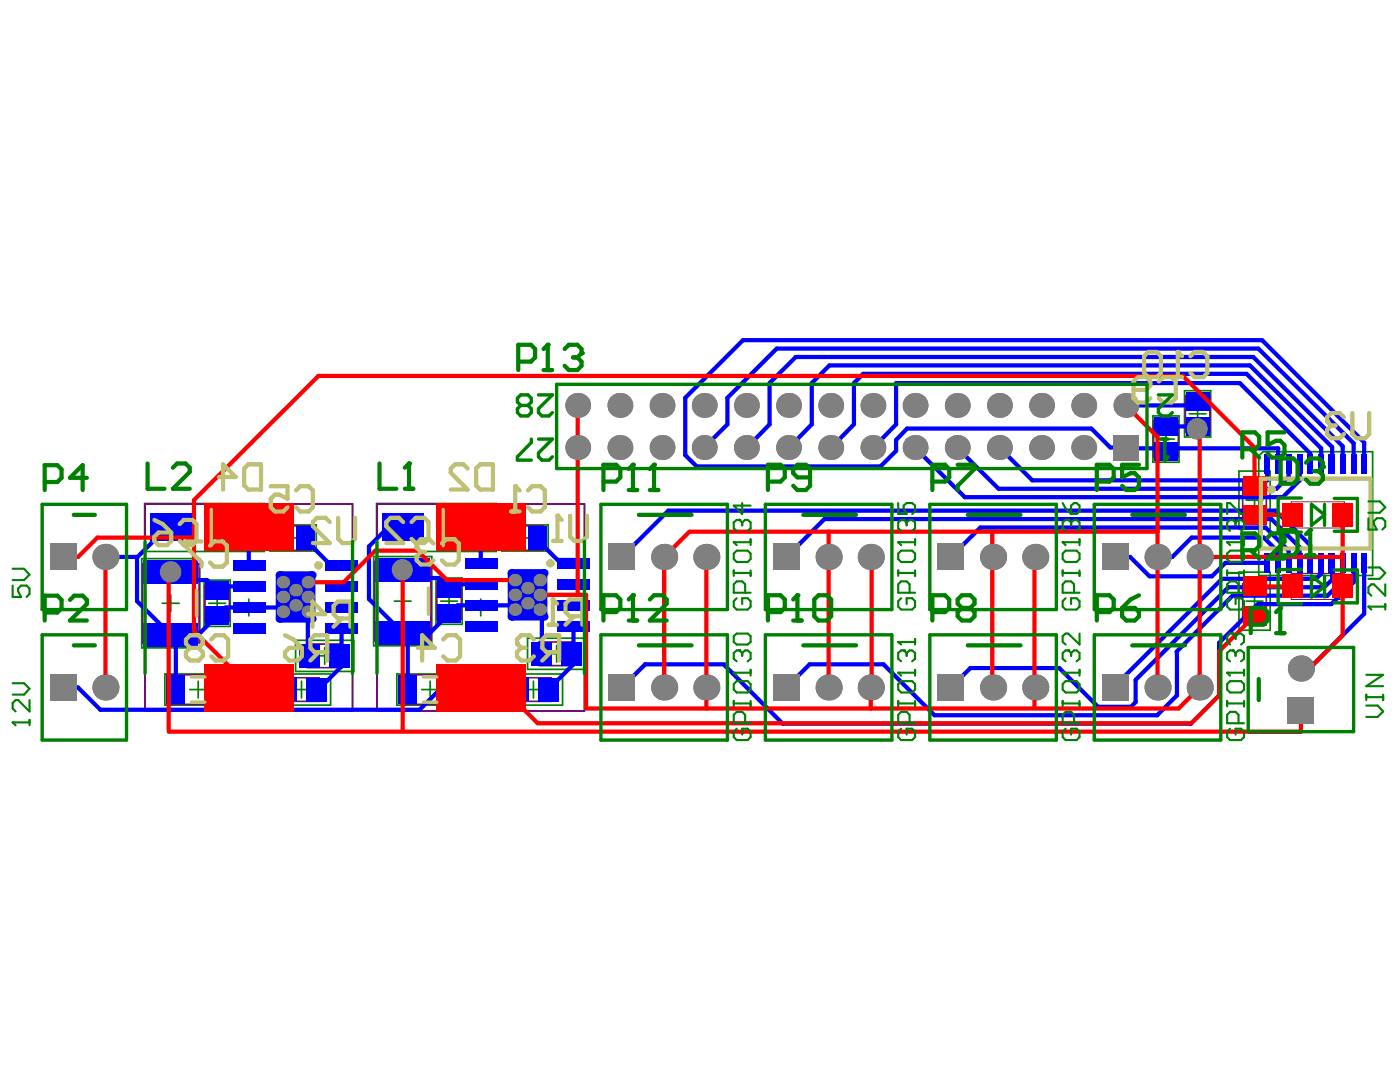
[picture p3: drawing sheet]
<svg xmlns="http://www.w3.org/2000/svg" width="279mm" height="216mm" viewBox="0 0 279 216" stroke-linecap="round" stroke-linejoin="round" font-family="sans-serif">
<g fill="none" stroke="#008000" stroke-width=".34">
<path d="M236.1 77.8h5.2v9.2h-5.2zM229.8 82.8h5.2v9.3h-5.2zM230.7 87.5h3.4M232.4 85.8v3.3M237 82.4h3.4M238.7 80.7v3.4M246.9 93.8h6.3v11.6h-6.3zM248.4 99.6h3.3M250.1 97.9v3.4M250.9 90.8l.8-.8h21.9v24.6h-22.7zM28.2 111.3h11.6v17.7h-11.6zM28.8 100.3h23.9v9.5h-23.9z"/>
<path d="M28.9 100.4h41.4v41.2h-41.4zM34 118.5v3.3M40.7 115.5h5.2v9.3h-5.2zM43.3 118.5v3.3M49.6 119.3v3.4M53.8 104.6h9.2v5.2h-9.2zM56.7 107.2h3.4M58.4 105.5v3.3M74.5 110.8h11.6v17.8h-11.6zM75.1 100.3h23.8v9.5h-23.8zM75.1 100.4h41.4v41.2h-41.4zM78.6 119.7h3.4"/>
<path d="M80.3 118.1v3.3M86.9 115.1h5.2v9.2h-5.2zM87.8 119.7h3.4M89.5 118.1v3.3M95.8 119.3v3.4M100 104.6h9.3v5.2h-9.3zM103 107.2h3.3M104.6 105.5v3.3M246.9 113.9h6.3v11.6h-6.3zM248.4 119.7h3.3M250.1 118.1v3.3M32.4 120.2h3.3"/>
<path d="M32.9 134.2h13.2v6.2h-13.2zM37.8 137.3h3.4M39.5 135.7v3.3M41.6 120.2h3.4M47.9 121h3.4M54.3 134.2h11.6v6.2h-11.6zM58.4 137.3h3.4M58.9 127.5h11.6v6.2h-11.6zM60.1 135.7v3.3M63 130.6h3.4M64.7 129v3.3M79.1 134.2h13.3v6.2h-13.3z"/>
<path d="M84.1 137.3h3.3M85.7 135.7v3.3M94.1 121h3.4M100.5 134.2h11.6v6.2h-11.6zM104.6 137.3h3.4M105.1 127.1h11.6v6.2h-11.6zM106.3 135.7v3.3M109.3 130.2h3.3M110.9 128.5v3.4"/>
</g>
<g fill="none" stroke="#800080" stroke-width=".34">
<path d="M236.3 78.8h4.8v7.2h-4.8zM230 83.8h4.8v7.3h-4.8zM247.7 96.1h4.7v7h-4.7zM28.4 112.3h11.3v15.7h-11.3zM28.9 100.4h41.4v41.2h-41.4zM40.8 116.5h4.9v7.3h-4.9zM54.8 104.7h7.2v4.9h-7.2zM74.6 111.9h11.3v15.7h-11.3zM75.1 100.4h41.4v41.2h-41.4zM87.1 116.1h4.9v7.2h-4.9zM101 104.7h7.3v4.9h-7.3zM247.7 116.2h4.7v7.1h-4.7z"/>
<path d="M33.9 134.4h11.2v5.9h-11.2zM56.6 135h7v4.7h-7zM61.2 128.3h7.1v4.7h-7.1zM80.1 134.4h11.3v5.9h-11.3zM102.8 135h7.1v4.7h-7.1zM107.4 127.9h7.1v4.7h-7.1z"/>
</g>
<path d="M257.4 99.9h10.6v5.2h-10.6zM257.4 114.2h10.6v5.2h-10.6z" fill="none" stroke="#800080" stroke-width=".2"/>
<g fill="none" stroke="#00f" stroke-width=".84">
<path d="M140.4 89.1l4.6-4.6v-5.3l9.8-9.8h96l19 18.9v4.2M150.3 87.7l3.1-3.2v-8.2l5.2-5.2h91.2l17.8 17.8v3.6M158.7 87.7l3.1-3.2v-8.2l3.5-3.5h83.8l16.4 16.2v3.5M167.1 87.7l3.1-3.2v-8.2l1.9-1.8h76.4l14.8 14.8v3.2M175.5 87.7l3.1-3.2v-8.2h68.5l14 14v2.2M180.9 87.7l11.4 11.3h63.4l3.3-3.3v-3.2M189.3 87.7l9.7 9.6h55.4l2.5-2.4v-2.4M197.7 87.7l8.1 8h46.8v-3.2M224.4 89.1h-3.1l-3.8-3.7h-36.7l-2.2 2.2v2.2l-3.1 3.1h-36.6l-2.3-2.3v-11.4l11.5-11.5h103.5l20.3 20.4v4.4M224.4 80.7h13.5M224.6 89.3h30.2v3.2M232.4 84.9h6.3"/>
<path d="M21 110.9h6.2M34 115.5h7.3l1.1 1.3h7.3M34.1 105.1h-.8l-6 5.9v8.7l6.7 6.7M49.6 106.7v5.9M49.6 106.7l-.1 2.1 .1-.1M49.6 106.7h6.3M60.5 107.2l5.5 5.4M77.3 105.1l-3.8 3.7v10.5l7.8 7.7v10.3M80.3 115.1h7.2l1.2 1.3h7.2M102.1 108.8v-1.6l-.4-.5h-3.8l-1.6 1.6v-1.1l-.5-.5 .1 5.5M107.2 108.8l.6-.6 3.3 3.3h3.9M124 110.9l9.2-9.2h121.1l6.8 6.9v3.5"/>
<path d="M158.7 109l5.6-5.6h89.1l5.6 5.6v3.1M191.1 109.3l4.3-4.2h56.8l4.7 4.6v2.4M222.3 110.9h3l3.8 3.9h12.5l2.7-2.7h8.3M230.7 110.9h3l3.8-3.8h14.4l2.9 2.8v2.2M263.3 112.1v2.2l-1 1h-18.7l-19.6 19.5h-1.3M265.5 112.1v3.4l-1.6 1.5h-19.1l-18.4 18.4v4.5l-1 .9h-6.5l-7.8-7.7h-17.7l-2.3 2.2M267.6 112.1v3.5l-3 3h-18.9l-11.2 11.2M269.8 112.1v3.9l-4.4 4.3h-14.7M271.9 112.1v10.1l-10.9 10.9M12.6 136.9h2.9l4.5 4.5h63.6l4.5-4.5h14.9M35 127.4v9.9M44.4 136.9h12.3"/>
<path d="M55.6 121h-10.6l-5.5 5.4M61.4 121.8v8.4M68.1 125.2v7.5l-3.4 3.4h-1.7M101.8 120.6h-10.6l-5.5 5.4M108 121.8v8.4M114.3 124.8v7.5l-5 5M144.4 132.3h-15.8l-4.6 4.6M144.4 132.5l11.6 11.6h81.4M158.7 135l2.7-2.7h14.7l10.2 10.2h44.4M234.6 129.9v8.6l-4 4M250.6 120.4l-7.6 7.6v10.5l-5.6 5.6"/>
</g>
<g fill="#808080">
<circle cx="34" cy="113.9" r="2.14"/>
<circle cx="80.2" cy="113.5" r="2.12"/>
<circle cx="96.2" cy="136.9" r="2.12"/>
<circle cx="49.5" cy="106.8" r="2.12"/>
<circle cx="49.9" cy="136.9" r="2.1"/>
<circle cx="95.7" cy="106.7" r="2.1"/>
<circle cx="238.6" cy="85.4" r="2.12"/>
<circle cx="56.4" cy="118.9" r="1.26"/>
<circle cx="58.9" cy="120.6" r="1.26"/>
<circle cx="58.9" cy="117.6" r="1.26"/>
<circle cx="105.1" cy="120.2" r="1.26"/>
<circle cx="105.1" cy="117.1" r="1.26"/>
<circle cx="56.4" cy="116" r="1.26"/>
<circle cx="56.4" cy="121.8" r="1.26"/>
<circle cx="132" cy="80.7" r="2.48"/>
<circle cx="132" cy="89.1" r="2.48"/>
<circle cx="165.2" cy="136.9" r="2.61"/>
<circle cx="165.2" cy="110.9" r="2.61"/>
<circle cx="165.6" cy="80.7" r="2.48"/>
<circle cx="165.6" cy="89.1" r="2.48"/>
<circle cx="199.2" cy="80.7" r="2.48"/>
<circle cx="199.2" cy="89.1" r="2.48"/>
<circle cx="239.1" cy="136.9" r="2.61"/>
<circle cx="239.1" cy="110.9" r="2.61"/>
<circle cx="259.3" cy="133.1" r="2.61"/>
<circle cx="61.4" cy="118.9" r="1.26"/>
<circle cx="102.6" cy="118.5" r="1.26"/>
<circle cx="107.6" cy="118.5" r="1.26"/>
<circle cx="21" cy="136.9" r="2.61"/>
<circle cx="21" cy="110.9" r="2.61"/>
<circle cx="61.4" cy="116" r="1.26"/>
<circle cx="61.4" cy="121.8" r="1.26"/>
<circle cx="102.6" cy="115.5" r="1.26"/>
<circle cx="102.6" cy="121.4" r="1.26"/>
<circle cx="107.6" cy="115.5" r="1.26"/>
<circle cx="107.6" cy="121.4" r="1.26"/>
<circle cx="115.2" cy="80.7" r="2.48"/>
<circle cx="115.2" cy="89.1" r="2.48"/>
<circle cx="123.6" cy="80.7" r="2.48"/>
<circle cx="123.6" cy="89.1" r="2.48"/>
<circle cx="140.8" cy="136.9" r="2.61"/>
<circle cx="140.8" cy="110.9" r="2.61"/>
<circle cx="140.4" cy="80.7" r="2.48"/>
<circle cx="140.4" cy="89.1" r="2.48"/>
<circle cx="148.8" cy="80.7" r="2.48"/>
<circle cx="148.8" cy="89.1" r="2.48"/>
<circle cx="173.6" cy="136.9" r="2.61"/>
<circle cx="173.6" cy="110.9" r="2.61"/>
<circle cx="174" cy="80.7" r="2.48"/>
<circle cx="174" cy="89.1" r="2.48"/>
<circle cx="182.4" cy="80.7" r="2.48"/>
<circle cx="182.4" cy="89.1" r="2.48"/>
<circle cx="206.3" cy="136.9" r="2.61"/>
<circle cx="197.9" cy="136.9" r="2.61"/>
<circle cx="206.3" cy="110.9" r="2.61"/>
<circle cx="197.9" cy="110.9" r="2.61"/>
<circle cx="190.8" cy="80.7" r="2.48"/>
<circle cx="190.8" cy="89.1" r="2.48"/>
<circle cx="207.6" cy="80.7" r="2.48"/>
<circle cx="207.6" cy="89.1" r="2.48"/>
<circle cx="230.7" cy="136.9" r="2.61"/>
<circle cx="230.7" cy="110.9" r="2.61"/>
<circle cx="216" cy="80.7" r="2.48"/>
<circle cx="216" cy="89.1" r="2.48"/>
<circle cx="224.4" cy="80.7" r="2.48"/>
<circle cx="132.4" cy="136.9" r="2.61"/>
<circle cx="132.4" cy="110.9" r="2.61"/>
<circle cx="157.2" cy="80.7" r="2.48"/>
<circle cx="157.2" cy="89.1" r="2.48"/>
</g>
<g fill="#808080">
<path d="M256.7 138.9h5.2v5.2h-5.2z" fill-rule="evenodd"/>
<path d="M10 134.3h5.2v5.2h-5.2z" fill-rule="evenodd"/>
<path d="M10 108.3h5.2v5.2h-5.2z" fill-rule="evenodd"/>
<path d="M121.4 134.3h5.2v5.2h-5.2z" fill-rule="evenodd"/>
<path d="M121.4 108.3h5.2v5.2h-5.2z" fill-rule="evenodd"/>
<path d="M186.9 134.3h5.2v5.2h-5.2z" fill-rule="evenodd"/>
<path d="M186.9 108.3h5.2v5.2h-5.2z" fill-rule="evenodd"/>
<path d="M219.7 134.3h5.2v5.2h-5.2z" fill-rule="evenodd"/>
<path d="M219.7 108.3h5.2v5.2h-5.2z" fill-rule="evenodd"/>
<path d="M221.9 86.6h5v5h-5z" fill-rule="evenodd"/>
<path d="M154.2 134.3h5.2v5.2h-5.2z" fill-rule="evenodd"/>
<path d="M154.2 108.3h5.2v5.2h-5.2z" fill-rule="evenodd"/>
</g>
<g fill="#00f">
<path d="M230 83.1h4.8v3.6h-4.8z" fill-rule="evenodd"/>
<path d="M254.2 110.1h1.1v3.9h-1.1z" fill-rule="evenodd"/>
<path d="M252 110.1h1.2v3.9h-1.2z" fill-rule="evenodd"/>
<path d="M252 90.6h1.2v3.8h-1.2z" fill-rule="evenodd"/>
<path d="M254.2 90.6h1.1v3.8h-1.1z" fill-rule="evenodd"/>
<path d="M260.6 110.1h1.1v3.9h-1.1z" fill-rule="evenodd"/>
<path d="M258.5 110.1h1.1v3.9h-1.1z" fill-rule="evenodd"/>
<path d="M258.5 90.6h1.1v3.8h-1.1z" fill-rule="evenodd"/>
<path d="M260.6 90.6h1.1v3.8h-1.1z" fill-rule="evenodd"/>
<path d="M267 110.1h1.2v3.9h-1.2z" fill-rule="evenodd"/>
<path d="M264.8 110.1h1.3v3.9h-1.3z" fill-rule="evenodd"/>
<path d="M264.8 90.6h1.3v3.8h-1.3z" fill-rule="evenodd"/>
<path d="M267 90.6h1.2v3.8h-1.2z" fill-rule="evenodd"/>
<path d="M271.3 110.1h1.2v3.9h-1.2z" fill-rule="evenodd"/>
<path d="M271.3 90.6h1.2v3.8h-1.2z" fill-rule="evenodd"/>
<path d="M42.1 134.6h3.7v5.6h-3.7z" fill-rule="evenodd"/>
<path d="M55.1 135h4.1v4.6h-4.1z" fill-rule="evenodd"/>
<path d="M230 88.2h4.8v3.6h-4.8z" fill-rule="evenodd"/>
<path d="M64.9 124.2h6.4v2h-6.4z" fill-rule="evenodd"/>
<path d="M64.9 111.6h6.4v2h-6.4z" fill-rule="evenodd"/>
<path d="M92.7 123.8h6.4v2h-6.4z" fill-rule="evenodd"/>
<path d="M92.7 119.6h6.4v2h-6.4z" fill-rule="evenodd"/>
<path d="M92.7 111.2h6.4v2h-6.4z" fill-rule="evenodd"/>
<path d="M111.1 123.8h6.4v2h-6.4z" fill-rule="evenodd"/>
<path d="M111.1 119.6h6.4v2h-6.4z" fill-rule="evenodd"/>
<path d="M111.1 111.2h6.4v2h-6.4z" fill-rule="evenodd"/>
<path d="M262.7 110.1h1.2v3.9h-1.2z" fill-rule="evenodd"/>
<path d="M256.3 110.1h1.2v3.9h-1.2z" fill-rule="evenodd"/>
<path d="M256.3 90.6h1.2v3.8h-1.2z" fill-rule="evenodd"/>
<path d="M262.7 90.6h1.2v3.8h-1.2z" fill-rule="evenodd"/>
<path d="M269.2 110.1h1.2v3.9h-1.2z" fill-rule="evenodd"/>
<path d="M269.2 90.6h1.2v3.8h-1.2z" fill-rule="evenodd"/>
<path d="M33.2 134.5h3.7v5.6h-3.7z" fill-rule="evenodd"/>
<path d="M30 102.3h8.2v5.5h-8.2z" fill-rule="evenodd"/>
<path d="M28.6 111.6h10.9v4.6h-10.9z" fill-rule="evenodd"/>
<path d="M40.9 120.8h4.7v3.6h-4.7z" fill-rule="evenodd"/>
<path d="M40.9 115.9h4.7v3.6h-4.7z" fill-rule="evenodd"/>
<path d="M65.6 128.3h4.1v4.6h-4.1z" fill-rule="evenodd"/>
<path d="M59.8 128.4h4v4.6h-4z" fill-rule="evenodd"/>
<path d="M61 135.1h4.1v4.6h-4.1z" fill-rule="evenodd"/>
<path d="M64.9 115.8h6.4v2h-6.4z" fill-rule="evenodd"/>
<path d="M64.9 120h6.4v2h-6.4z" fill-rule="evenodd"/>
<path d="M55 114.5l.7-.7h6.4l.8 .7v8.7l-.8 .8h-6.4l-.7-.8z" fill-rule="evenodd"/>
<path d="M59.1 104.9h3.7v4.6h-3.7z" fill-rule="evenodd"/>
<path d="M54 104.8h3.7v4.6h-3.7z" fill-rule="evenodd"/>
<path d="M88.3 134.6h3.7v5.6h-3.7z" fill-rule="evenodd"/>
<path d="M79.4 134.5h3.7v5.6h-3.7z" fill-rule="evenodd"/>
<path d="M100.3 104.8h3.7v4.6h-3.7z" fill-rule="evenodd"/>
<path d="M89.5 102.3h8.3v5.5h-8.3z" fill-rule="evenodd"/>
<path d="M87.2 120.4h4.7v3.6h-4.7z" fill-rule="evenodd"/>
<path d="M87.2 115.5h4.7v3.6h-4.7z" fill-rule="evenodd"/>
<path d="M92.7 115.4h6.4v2h-6.4z" fill-rule="evenodd"/>
<path d="M107.3 135.1h4v4.6h-4z" fill-rule="evenodd"/>
<path d="M111.9 127.9h4v4.6h-4z" fill-rule="evenodd"/>
<path d="M106 127.9h4v4.7h-4z" fill-rule="evenodd"/>
<path d="M111.1 115.4h6.4v2h-6.4z" fill-rule="evenodd"/>
<path d="M28.6 124.1h10.9v4.6h-10.9z" fill-rule="evenodd"/>
<path d="M46.5 124.2h6.4v2h-6.4z" fill-rule="evenodd"/>
<path d="M46.5 111.6h6.4v2h-6.4z" fill-rule="evenodd"/>
<path d="M74.8 123.7h10.9v4.6h-10.9z" fill-rule="evenodd"/>
<path d="M236.4 83.1h4.7v3.6h-4.7z" fill-rule="evenodd"/>
<path d="M46.5 115.8h6.4v2h-6.4z" fill-rule="evenodd"/>
<path d="M46.5 120h6.4v2h-6.4z" fill-rule="evenodd"/>
<path d="M43.3 102.3h8.2v5.5h-8.2z" fill-rule="evenodd"/>
<path d="M101.4 135h4v4.6h-4z" fill-rule="evenodd"/>
<path d="M105.3 104.9h3.7v4.6h-3.7z" fill-rule="evenodd"/>
<path d="M76.2 102.3h8.3v5.5h-8.3z" fill-rule="evenodd"/>
<path d="M74.8 111.2h10.9v4.6h-10.9z" fill-rule="evenodd"/>
<path d="M101.2 114.1l.8-.7h6.3l.8 .7v8.7l-.8 .8h-6.3l-.8-.8z" fill-rule="evenodd"/>
<path d="M236.4 78.1h4.7v3.7h-4.7z" fill-rule="evenodd"/>
</g>
<g fill="#00f">
<circle cx="62.1" cy="123.3" r=".8"/>
<circle cx="62.1" cy="114.5" r=".8"/>
<circle cx="55.7" cy="114.5" r=".8"/>
<circle cx="55.7" cy="123.3" r=".8"/>
<circle cx="108.3" cy="122.8" r=".8"/>
<circle cx="108.3" cy="114.1" r=".8"/>
<circle cx="102" cy="114.1" r=".8"/>
<circle cx="102" cy="122.8" r=".8"/>
</g>
<g fill="none" stroke="#f00" stroke-width=".84">
<path d="M115.2 80.7v37.8M224.4 80.7l6.3 6.3v49.9M238.7 85.4l.4-.5v52l-4.2 4.2h-118.1M250.1 96.7v-7.6l-14.3-14.2h-172.3l-24.8 24.7v26.1l10.9 10.9M21 110.9v26M34.5 114.3l-.9 .8v30.2M38.3 107.1h-18.9l-3.9 3.8h-2.9M80.3 113.4v31.9M102.6 115.5h-13.5l-5.9-5.8h-8.4l-6.3 6.3h-7.1M107.6 118.5h9.2v22.2M140.8 110.9v30.2M165.2 105.9v31"/>
<path d="M173.7 110.9v26.2M197.8 106v30.9M206.2 110.9v30M230.7 105.9h-93.3l-5 5v26M239.1 110.9h28.5M250.1 116.8h7.6M250.1 102.5h7.6M267.6 104.2v22.3l-8.3 8.3M49.6 137h.8M173.6 136.9v4.2M250.1 122.7l-7.1 7v8.8l-5.6 5.5h-130.2l-7.1-7h-4.3M259.3 141.5v4.2h-225.7"/>
</g>
<g fill="#808080">
<circle cx="34" cy="113.9" r="2.14"/>
<circle cx="80.2" cy="113.5" r="2.12"/>
<circle cx="96.2" cy="136.9" r="2.12"/>
<circle cx="49.5" cy="106.8" r="2.12"/>
<circle cx="49.9" cy="136.9" r="2.1"/>
<circle cx="95.7" cy="106.7" r="2.1"/>
<circle cx="238.6" cy="85.4" r="2.12"/>
<circle cx="56.4" cy="118.9" r="1.26"/>
<circle cx="58.9" cy="120.6" r="1.26"/>
<circle cx="58.9" cy="117.6" r="1.26"/>
<circle cx="105.1" cy="120.2" r="1.26"/>
<circle cx="105.1" cy="117.1" r="1.26"/>
<circle cx="56.4" cy="116" r="1.26"/>
<circle cx="56.4" cy="121.8" r="1.26"/>
<circle cx="132" cy="80.7" r="2.48"/>
<circle cx="132" cy="89.1" r="2.48"/>
<circle cx="165.2" cy="136.9" r="2.61"/>
<circle cx="165.2" cy="110.9" r="2.61"/>
<circle cx="165.6" cy="80.7" r="2.48"/>
<circle cx="165.6" cy="89.1" r="2.48"/>
<circle cx="199.2" cy="80.7" r="2.48"/>
<circle cx="199.2" cy="89.1" r="2.48"/>
<circle cx="239.1" cy="136.9" r="2.61"/>
<circle cx="239.1" cy="110.9" r="2.61"/>
<circle cx="259.3" cy="133.1" r="2.61"/>
<circle cx="61.4" cy="118.9" r="1.26"/>
<circle cx="102.6" cy="118.5" r="1.26"/>
<circle cx="107.6" cy="118.5" r="1.26"/>
<circle cx="21" cy="136.9" r="2.61"/>
<circle cx="21" cy="110.9" r="2.61"/>
<circle cx="61.4" cy="116" r="1.26"/>
<circle cx="61.4" cy="121.8" r="1.26"/>
<circle cx="102.6" cy="115.5" r="1.26"/>
<circle cx="102.6" cy="121.4" r="1.26"/>
<circle cx="107.6" cy="115.5" r="1.26"/>
<circle cx="107.6" cy="121.4" r="1.26"/>
<circle cx="115.2" cy="80.7" r="2.48"/>
<circle cx="115.2" cy="89.1" r="2.48"/>
<circle cx="123.6" cy="80.7" r="2.48"/>
<circle cx="123.6" cy="89.1" r="2.48"/>
<circle cx="140.8" cy="136.9" r="2.61"/>
<circle cx="140.8" cy="110.9" r="2.61"/>
<circle cx="140.4" cy="80.7" r="2.48"/>
<circle cx="140.4" cy="89.1" r="2.48"/>
<circle cx="148.8" cy="80.7" r="2.48"/>
<circle cx="148.8" cy="89.1" r="2.48"/>
<circle cx="173.6" cy="136.9" r="2.61"/>
<circle cx="173.6" cy="110.9" r="2.61"/>
<circle cx="174" cy="80.7" r="2.48"/>
<circle cx="174" cy="89.1" r="2.48"/>
<circle cx="182.4" cy="80.7" r="2.48"/>
<circle cx="182.4" cy="89.1" r="2.48"/>
<circle cx="206.3" cy="136.9" r="2.61"/>
<circle cx="197.9" cy="136.9" r="2.61"/>
<circle cx="206.3" cy="110.9" r="2.61"/>
<circle cx="197.9" cy="110.9" r="2.61"/>
<circle cx="190.8" cy="80.7" r="2.48"/>
<circle cx="190.8" cy="89.1" r="2.48"/>
<circle cx="207.6" cy="80.7" r="2.48"/>
<circle cx="207.6" cy="89.1" r="2.48"/>
<circle cx="230.7" cy="136.9" r="2.61"/>
<circle cx="230.7" cy="110.9" r="2.61"/>
<circle cx="216" cy="80.7" r="2.48"/>
<circle cx="216" cy="89.1" r="2.48"/>
<circle cx="224.4" cy="80.7" r="2.48"/>
<circle cx="132.4" cy="136.9" r="2.61"/>
<circle cx="132.4" cy="110.9" r="2.61"/>
<circle cx="157.2" cy="80.7" r="2.48"/>
<circle cx="157.2" cy="89.1" r="2.48"/>
</g>
<g fill="#808080">
<path d="M256.7 138.9h5.2v5.2h-5.2z" fill-rule="evenodd"/>
<path d="M10 134.3h5.2v5.2h-5.2z" fill-rule="evenodd"/>
<path d="M10 108.3h5.2v5.2h-5.2z" fill-rule="evenodd"/>
<path d="M121.4 134.3h5.2v5.2h-5.2z" fill-rule="evenodd"/>
<path d="M121.4 108.3h5.2v5.2h-5.2z" fill-rule="evenodd"/>
<path d="M186.9 134.3h5.2v5.2h-5.2z" fill-rule="evenodd"/>
<path d="M186.9 108.3h5.2v5.2h-5.2z" fill-rule="evenodd"/>
<path d="M219.7 134.3h5.2v5.2h-5.2z" fill-rule="evenodd"/>
<path d="M219.7 108.3h5.2v5.2h-5.2z" fill-rule="evenodd"/>
<path d="M221.9 86.6h5v5h-5z" fill-rule="evenodd"/>
<path d="M154.2 134.3h5.2v5.2h-5.2z" fill-rule="evenodd"/>
<path d="M154.2 108.3h5.2v5.2h-5.2z" fill-rule="evenodd"/>
</g>
<g fill="#f00">
<path d="M255.7 100.2h4v4.7h-4z" fill-rule="evenodd"/>
<path d="M247.7 100.5h4.7v4h-4.7z" fill-rule="evenodd"/>
<path d="M255.7 114.5h4v4.6h-4z" fill-rule="evenodd"/>
<path d="M247.7 114.8h4.7v3.9h-4.7z" fill-rule="evenodd"/>
<path d="M247.7 120.7h4.7v4h-4.7z" fill-rule="evenodd"/>
<path d="M247.7 94.7h4.7v4h-4.7z" fill-rule="evenodd"/>
<path d="M40.7 132.2h17.8v9.6h-17.8z" fill-rule="evenodd"/>
<path d="M40.7 100.2h17.8v9.6h-17.8z" fill-rule="evenodd"/>
<path d="M86.9 132.2h17.8v9.6h-17.8z" fill-rule="evenodd"/>
<path d="M86.9 100.2h17.8v9.6h-17.8z" fill-rule="evenodd"/>
<path d="M265.6 100.2h4v4.7h-4z" fill-rule="evenodd"/>
<path d="M265.6 114.5h4v4.6h-4z" fill-rule="evenodd"/>
</g>
<path d="M28.9 117.6v5.2M39.2 117.6v5.2M42.1 101.5v7.2M75.1 117.1v5.2M85.4 117.1v5.2M88.3 101.5v7.2M38.2 139.9h2.6M38.2 134.8h2.6M84.4 139.9h2.7M84.4 134.8h2.7" fill="none" stroke="#c0c073" stroke-width=".67"/>
<g fill="none" stroke="#c0c073" stroke-width=".84">
<path d="M251.3 95.3h21.9v14h-21.9zM30.8 106.9l.8-.8h2.5v1.6l-.8 .9h-1.7l-.8-.9zM30.8 103.6l1.6 .8 1.7 1.7M35.8 104.4l.8-.8h1.7l.9 .8v3.3l-.9 .9h-1.7l-.8-.9M40.2 107.8h-3.4v.9l3.4 3.3v.9M41.9 108.7l.8-.9h1.7l.8 .9v3.3l-.8 .9h-1.7l-.8-.9M65.7 104l-.8-.9h-1.7l-.8 .9v.8l3.3 3.4h-3.3M67.4 103.1v4.2l.9 .9h1.6l.9-.9v-4.2M86.4 108.2l-.8-.8h-1.7l-.9 .8v.9M88.1 108.2l.8-.8h1.7l.8 .8v3.4l-.8 .8h-1.7l-.8-.8M37.9 129l-.8-.8v-.8l.8-.9h1.7l.8 .9v.8l-.8 .8M37.9 129l-.8 .9v.8l.8 .9h1.7l.8-.9v-.8l-.8-.9"/>
<path d="M37.9 129h1.7M42.1 127.4l.9-.9h1.6l.9 .9v3.3l-.9 .9h-1.6l-.9-.9M56.8 129.9l.9-.9h2.5v1.7l-.9 .9h-1.6l-.9-.9zM56.8 126.5l1.7 .9 1.7 1.6M63.5 129.9l-1.6 1.7M65.2 129.9h-2.5l-.8-.9v-1.6l.8-.9h2.5v5.1M83.3 129h3.4l-2.6-2.5v5.1M88.3 127.4l.9-.9h1.7l.8 .9v3.3l-.8 .9h-1.7l-.9-.9"/>
</g>
<circle cx="83" cy="109.1" r=".42" fill="#c0c073"/>
<path d="M93.2 93.3l-.8-.8h-1.7l-.8 .8v.9l3.3 3.3h-3.3M94.9 93.3l.8-.8h2.6v5h-2.6l-.8-.8zM83 109.1l.9 .8M83.9 109.9h.8M83.9 109.9l-.9 .9v.8l.9 .8h1.7l.8-.8M110.2 119.4v5M109.4 124.4h1.6M114.4 122.8l-1.7 1.6M116.1 122.8h-2.5l-.9-.9v-1.7l.9-.8h2.5v5" fill="none" stroke="#c0c073" stroke-width=".84"/>
<circle cx="110.2" cy="119.4" r=".42" fill="#c0c073"/>
<path d="M110.2 119.4l.8 .8M110.3 107.7h1.7M111.1 102.7v5M113.6 102.7v4.2l.9 .8h1.7l.8-.8v-4.2" fill="none" stroke="#c0c073" stroke-width=".84"/>
<circle cx="111.1" cy="102.7" r=".42" fill="#c0c073"/>
<g fill="none" stroke="#c0c073" stroke-width=".84">
<path d="M225.9 77.6h2.6l.8-.8v-.8l-.8-.9h-1.7l-.9 .9v3.3l.9 .9h1.7l.8-.9M231 76l.8-.9h1.7l.8 .9v3.3l-.8 .9h-1.7l-.8-.9M43.6 95h3.4l-2.5-2.5v5M48.7 93.3l.8-.8h2.5v5h-2.5l-.8-.8zM54 96.8h3.3v2.6l-1.7-.9h-.8l-.8 .9v1.6l.8 .9h1.7l.8-.9M59 97.7l.8-.9h1.7l.9 .9v3.3l-.9 .9h-1.7l-.8-.9M111.1 102.7l.9 .9M61.4 122.3h3.4l-2.5-2.5v5M68.2 123.2l-1.7 1.6M69.8 123.2h-2.5l-.8-.9v-1.6l.8-.9h2.5v5M106.4 127.4l-.8-.9h-1.7l-.9 .9v.8M109.8 129.9l-1.7 1.7"/>
<path d="M111.5 129.9h-2.6l-.8-.9v-1.6l.8-.9h2.6v5.1"/>
</g>
<circle cx="103" cy="128.2" r=".42" fill="#c0c073"/>
<path d="M267.9 83.1l-.9-.8h-1.6l-.9 .8v.8M269.6 82.3v4.1l.8 .9h1.7l.8-.9v-4.1M80.4 104l-.9-.9h-1.7l-.8 .9v.8l3.4 3.4h-3.4M82 104l.9-.9h1.7l.8 .9v3.3l-.8 .9h-1.7l-.9-.9M103 128.2l.9 .8M103.9 129h.8M103.9 129l-.9 .9v.8l.9 .9h1.7l.8-.9" fill="none" stroke="#c0c073" stroke-width=".84"/>
<circle cx="264.5" cy="83.9" r=".42" fill="#c0c073"/>
<path d="M102.7 96.8v5.1M105.2 97.7l.9-.9h1.7l.8 .9v3.3l-.8 .9h-1.7l-.9-.9M264.5 83.9l.9 .9M265.4 84.8h.8M265.4 84.8l-.9 .8v.8l.9 .9h1.6l.9-.9M101.9 101.9h1.7" fill="none" stroke="#c0c073" stroke-width=".84"/>
<circle cx="102.7" cy="96.8" r=".42" fill="#c0c073"/>
<path d="M233.9 75.1h1.7M234.8 70.1v5M237.3 70.9l.8-.8h1.7l.8 .8v3.4l-.8 .8h-1.7l-.8-.8M102.7 96.8l.9 .9" fill="none" stroke="#c0c073" stroke-width=".84"/>
<circle cx="234.8" cy="70.1" r=".42" fill="#c0c073"/>
<g fill="none" stroke="#c0c073" stroke-width=".84">
<path d="M228 70.9l.9-.8h1.7l.8 .8v3.4l-.8 .8h-1.7l-.9-.8zM234.8 70.1l.8 .8"/>
<circle cx="253.4" cy="97.5" r=".42"/>
<circle cx="63.5" cy="112.6" r=".42"/>
<circle cx="109.7" cy="112.2" r=".42"/>
</g>
<path d="M14.7 102.5h4.2M127.3 102.5h10.5M160.1 102.5h10.5M192.9 102.5h10.5M225.7 102.5h10.5M14.7 128.5h4.2M127.3 128.5h10.5M160.1 128.5h10.5M192.9 128.5h10.5M225.7 128.5h10.5M250.9 135.2v4.2" fill="none" stroke="#008000" stroke-width=".84"/>
<g fill="none" stroke="#008000" stroke-width=".67">
<path d="M110.9 76.6h117.7v16.7h-117.7zM254.8 99.3v6.5M254.8 99.2h4.6M265.9 99.3h4.7v6.5h-4.7M8.4 100.4h16.8v21h-16.8zM28.9 107.8v26.4M70.3 107.8v26.4M75.1 107.8v26.4M116.5 107.8v26.4M119.8 100.4h25.2v21h-25.2zM152.6 100.4h25.2v21h-25.2zM185.3 100.4h25.2v21h-25.2z"/>
<path d="M218.1 100.4h25.2v21h-25.2zM254.8 113.5v6.6M254.8 113.4h4.6M254.8 106h4.6M261.4 100.4l2.6 2.1-2.6 2.1zM261.4 114.7l2.6 2.1-2.6 2.1zM264 100.4v4.2M264 114.7v4.2M265.9 113.5h4.7v6.6h-4.7M8.4 126.4h16.8v21h-16.8zM119.8 126.4h25.2v21h-25.2zM152.6 126.4h25.2v21h-25.2z"/>
<path d="M185.3 126.4h25.2v21h-25.2zM218.1 126.4h25.2v21h-25.2zM248.8 129h21v16.7h-21zM254.8 120.2h4.6"/>
</g>
<path d="M2.5 143.9h3.4M5.9 143.4v1.1" fill="none" stroke="#008000" stroke-width=".42"/>
<circle cx="2.5" cy="143.9" r=".21" fill="#008000"/>
<g fill="none" stroke="#008000" stroke-width=".42">
<path d="M2.5 116.6v2.3h1.7l-.6-1.1v-.6l.6-.6h1.1l.6 .6v1.1l-.6 .6M2.5 113.3h2.3l1.1 1.2-1.1 1h-2.3M2.5 136.1h2.3l1.1 1.1-1.1 1.1h-2.3M5.9 139.4v2.3l-2.3-2.3h-.5l-.6 .6v1.1l.6 .6M211.8 136.2l.6-.5h2.2l.6 .5v1.1l-.6 .6h-2.2l-.6-.6zM211.8 139.6v1.1M211.8 134h3.4M215.2 133.4v1.2M215.2 139.6v1.1M2.5 143.9l.6 .6M211.8 140.1h3.4M212.4 145.1l-.6 .6v1.1l.6 .6h2.2l.6-.6v-1.1l-.6-.6h-1.1v1.2"/>
<path d="M214.1 144v-1.6l-.6-.6h-1.1l-.6 .6v1.6h3.4"/>
</g>
<circle cx="211.8" cy="134" r=".21" fill="#008000"/>
<path d="M211.8 134l.6 .6M212.9 129.5h-.5l-.6 .5v1.2l.6 .5" fill="none" stroke="#008000" stroke-width=".42"/>
<circle cx="212.9" cy="129.5" r=".21" fill="#008000"/>
<path d="M211.8 110.3l.6-.6h2.2l.6 .6v1l-.6 .6h-2.2l-.6-.6zM211.8 113.6v1.1M211.8 114.1h3.4M211.8 108h3.4M212.4 119.1l-.6 .6v1.1l.6 .6h2.2l.6-.6v-1.1l-.6-.6h-1.1v1.2M214.1 118.1v-1.7l-.6-.6h-1.1l-.6 .6v1.7h3.4M215.2 107.4v1.2M215.2 113.6v1.1M212.9 129.5l.6 .5M213.5 130v.6M213.5 130l.6-.5h.5l.6 .5v1.2l-.6 .5M215.2 126.2v2.2l-2.3-2.2h-.5l-.6 .5v1.2l.6 .5" fill="none" stroke="#008000" stroke-width=".42"/>
<circle cx="211.8" cy="108" r=".21" fill="#008000"/>
<path d="M211.8 108l.6 .6M212.9 103.6h-.5l-.6 .5v1.1l.6 .5" fill="none" stroke="#008000" stroke-width=".42"/>
<circle cx="212.9" cy="103.6" r=".21" fill="#008000"/>
<path d="M211.8 100.2l.6 1.1 1.1 1.1M212.9 103.6l.6 .5M213.5 100.7l.6-.5h.5l.6 .5v1.2l-.6 .5h-1.1zM213.5 104.1v.5M213.5 104.1l.6-.5h.5l.6 .5v1.1l-.6 .5" fill="none" stroke="#008000" stroke-width=".42"/>
<path d="M230.9 78.6h2.8l-2.8 2.8v.8l.7 .6h1.4l.7-.6M231.4 87.5h1.4M232.2 87.5v4.1" fill="none" stroke="#008000" stroke-width=".67"/>
<circle cx="232.2" cy="91.6" r=".34" fill="#008000"/>
<path d="M232.8 91l-.6 .6" fill="none" stroke="#008000" stroke-width=".67"/>
<path d="M244.6 136.2l.6-.5h2.2l.6 .5v1.1l-.6 .6h-2.2l-.6-.6zM244.6 139.6v1.1M244.6 134h3.4M248 133.4v1.2M248 139.6v1.1M244.6 140.1h3.4M245.2 145.1l-.6 .6v1.1l.6 .6h2.2l.6-.6v-1.1l-.6-.6h-1.1v1.2M246.9 144v-1.6l-.6-.6h-1.1l-.6 .6v1.6h3.4" fill="none" stroke="#008000" stroke-width=".42"/>
<circle cx="244.6" cy="134" r=".21" fill="#008000"/>
<path d="M244.6 134l.6 .6M245.7 129.5h-.5l-.6 .5v1.2l.6 .5" fill="none" stroke="#008000" stroke-width=".42"/>
<circle cx="245.7" cy="129.5" r=".21" fill="#008000"/>
<path d="M245.7 129.5l.6 .5M245.7 126.2h-.5l-.6 .5v1.2l.6 .5M246.3 130v.6M246.3 130l.6-.5h.5l.6 .5v1.2l-.6 .5" fill="none" stroke="#008000" stroke-width=".42"/>
<circle cx="245.7" cy="126.2" r=".21" fill="#008000"/>
<path d="M244.6 110.3l.6-.6h2.2l.6 .6v1l-.6 .6h-2.2l-.6-.6zM244.6 113.6v1.1M244.6 114.1h3.4M244.6 108h3.4M245.2 119.1l-.6 .6v1.1l.6 .6h2.2l.6-.6v-1.1l-.6-.6h-1.1v1.2M246.9 118.1v-1.7l-.6-.6h-1.1l-.6 .6v1.7h3.4M248 107.4v1.2M248 113.6v1.1M245.7 126.2l.6 .5M246.3 126.7v.6M246.3 126.7l.6-.5h.5l.6 .5v1.2l-.6 .5" fill="none" stroke="#008000" stroke-width=".42"/>
<circle cx="244.6" cy="108" r=".21" fill="#008000"/>
<path d="M244.6 108l.6 .6M245.7 103.6h-.5l-.6 .5v1.1l.6 .5" fill="none" stroke="#008000" stroke-width=".42"/>
<circle cx="245.7" cy="103.6" r=".21" fill="#008000"/>
<g fill="none" stroke="#008000" stroke-width=".42">
<path d="M244.6 102.4v-2.2h.6l2.2 2.2h.6M245.7 103.6l.6 .5M246.3 104.1v.5M246.3 104.1l.6-.5h.5l.6 .5v1.1l-.6 .5M146.3 136.2l.5-.5h2.2l.6 .5v1.1l-.6 .6h-2.2l-.5-.6zM146.3 139.6v1.1M146.3 134h3.3M149.6 133.4v1.2M149.6 139.6v1.1M272.3 138.3v1.1M272.3 138.8h3.4M272.3 134.4h3.4l-3.4 2.3h3.4"/>
<path d="M275.7 138.3v1.1M146.3 140.1h3.3M146.8 145.1l-.5 .6v1.1l.5 .6h2.2l.6-.6v-1.1l-.6-.6h-1.1v1.2M148.5 144v-1.6l-.6-.6h-1.1l-.5 .6v1.6h3.3M272.3 140.5h2.3l1.1 1.2-1.1 1.1h-2.3"/>
</g>
<path d="M8.9 96h2.5l.9-.8v-1.7l-.9-.8h-2.5v4.9M17.3 95.2h-3.3l2.5-2.5v4.9M29.4 92.3v5h3.4M34.5 93.2l.8-.9h1.7l.8 .9v.8l-3.3 3.3h3.3M14 119.5l.8-.9h1.7l.8 .9v.8l-3.3 3.3h3.3M8.9 122h2.5l.9-.8v-1.7l-.9-.9h-2.5v5" fill="none" stroke="#008000" stroke-width=".84"/>
<circle cx="146.3" cy="134" r=".21" fill="#008000"/>
<path d="M146.3 134l.5 .6M147.3 129.5h-.5l-.5 .5v1.2l.5 .5" fill="none" stroke="#008000" stroke-width=".42"/>
<circle cx="147.3" cy="129.5" r=".21" fill="#008000"/>
<path d="M146.3 110.3l.5-.6h2.2l.6 .6v1l-.6 .6h-2.2l-.5-.6zM146.3 113.6v1.1M146.3 114.1h3.3M146.3 108h3.3M146.8 119.1l-.5 .6v1.1l.5 .6h2.2l.6-.6v-1.1l-.6-.6h-1.1v1.2M148.5 118.1v-1.7l-.6-.6h-1.1l-.5 .6v1.7h3.3M149.6 107.4v1.2M149.6 113.6v1.1M146.3 126.7l.5-.5h2.2l.6 .5v1.2l-.6 .5h-2.2l-.5-.5zM147.3 129.5l.6 .5M147.9 130v.6M147.9 130l.6-.5h.5l.6 .5v1.2l-.6 .5" fill="none" stroke="#008000" stroke-width=".42"/>
<circle cx="146.3" cy="108" r=".21" fill="#008000"/>
<path d="M146.3 108l.5 .6M147.3 103.6h-.5l-.5 .5v1.1l.5 .5" fill="none" stroke="#008000" stroke-width=".42"/>
<circle cx="147.3" cy="103.6" r=".21" fill="#008000"/>
<path d="M147.3 103.6l.6 .5M147.9 100.2v2.2l-1.6-1.7h3.3M147.9 104.1v.5M147.9 104.1l.6-.5h.5l.6 .5v1.1l-.6 .5M179 136.2l.6-.5h2.2l.6 .5v1.1l-.6 .6h-2.2l-.6-.6zM179 139.6v1.1M179 134h3.4M182.4 133.4v1.2M182.4 139.6v1.1M179 140.1h3.4M179.6 145.1l-.6 .6v1.1l.6 .6h2.2l.6-.6v-1.1l-.6-.6h-1.1v1.2M181.3 144v-1.6l-.6-.6h-1.1l-.6 .6v1.6h3.4" fill="none" stroke="#008000" stroke-width=".42"/>
<circle cx="179" cy="134" r=".21" fill="#008000"/>
<path d="M179 134l.6 .6M180.1 129.5h-.5l-.6 .5v1.2l.6 .5" fill="none" stroke="#008000" stroke-width=".42"/>
<circle cx="180.1" cy="129.5" r=".21" fill="#008000"/>
<path d="M179 127.9h3.4M180.1 129.5l.6 .5M180.7 130v.6M180.7 130l.6-.5h.5l.6 .5v1.2l-.6 .5M182.4 127.3v1.1" fill="none" stroke="#008000" stroke-width=".42"/>
<circle cx="179" cy="127.9" r=".21" fill="#008000"/>
<path d="M179 110.3l.6-.6h2.2l.6 .6v1l-.6 .6h-2.2l-.6-.6zM179 113.6v1.1M179 114.1h3.4M179 108h3.4M179.6 119.1l-.6 .6v1.1l.6 .6h2.2l.6-.6v-1.1l-.6-.6h-1.1v1.2M181.3 118.1v-1.7l-.6-.6h-1.1l-.6 .6v1.7h3.4M182.4 107.4v1.2M182.4 113.6v1.1M179 127.9l.6 .5" fill="none" stroke="#008000" stroke-width=".42"/>
<circle cx="179" cy="108" r=".21" fill="#008000"/>
<path d="M179 108l.6 .6M180.1 103.6h-.5l-.6 .5v1.1l.6 .5" fill="none" stroke="#008000" stroke-width=".42"/>
<circle cx="180.1" cy="103.6" r=".21" fill="#008000"/>
<path d="M179 100.2v2.2h1.7l-.6-1.1v-.6l.6-.5h1.1l.6 .5v1.2l-.6 .5M180.1 103.6l.6 .5M180.7 104.1v.5M180.7 104.1l.6-.5h.5l.6 .5v1.1l-.6 .5" fill="none" stroke="#008000" stroke-width=".42"/>
<path d="M218.6 95.9h2.5l.9-.8v-1.7l-.9-.8h-2.5v5M227 92.6h-3.3v2.5l1.6-.9h.9l.8 .9v1.7l-.8 .8h-1.7l-.8-.8M227 118.6l-1.7 .8-1.6 1.7M255.3 105.6h2.5l.8 .8v3.4l-.8 .8h-2.5zM260.3 110.6h1.7M261.1 105.6v5M218.6 121.9h2.5l.9-.8v-1.7l-.9-.8h-2.5v5M223.7 121.1h2.5l.8 .8v.9l-.8 .8h-1.7l-.8-.8z" fill="none" stroke="#008000" stroke-width=".84"/>
<circle cx="261.1" cy="105.6" r=".42" fill="#008000"/>
<path d="M255.3 91.3h2.5l.8 .8v3.4l-.8 .8h-2.5zM260.3 92.1l.8-.8h1.7l.9 .8v.9M247.6 109.6h2.5l.9-.9v-1.6l-.9-.9h-2.5v5.1M249.3 109.6l1.7 1.7M252.7 107.1l.8-.9h1.7l.8 .9v.8l-3.3 3.4h3.3M261.1 105.6l-.8 .8" fill="none" stroke="#008000" stroke-width=".84"/>
<circle cx="263.7" cy="93" r=".42" fill="#008000"/>
<path d="M247.6 89.5h2.5l.9-.9v-1.7l-.9-.8h-2.5v5M249.3 89.5l1.7 1.6M256 86.1h-3.3v2.5l1.6-.8h.9l.8 .8v1.7l-.8 .8h-1.7l-.8-.8M262 93.8h.8M262.8 93.8l.9 .9v.8l-.9 .8h-1.7l-.8-.8M263.7 93l-.9 .8" fill="none" stroke="#008000" stroke-width=".84"/>
<path d="M272.7 99.9h2.3l1.1 1.1-1.1 1.1h-2.3M272.7 103.2v2.3h1.7l-.6-1.1v-.6l.6-.6h1.1l.6 .6v1.1l-.6 .6M272.7 120.8h3.4M276.1 120.3v1.1" fill="none" stroke="#008000" stroke-width=".42"/>
<circle cx="272.7" cy="120.8" r=".21" fill="#008000"/>
<path d="M272.7 113h2.3l1.1 1.1-1.1 1.2h-2.3M276.1 116.4v2.2l-2.3-2.2h-.5l-.6 .6v1.1l.6 .5M272.7 120.8l.6 .6" fill="none" stroke="#008000" stroke-width=".42"/>
<path d="M249.3 124.4h2.5l.9-.8v-1.7l-.9-.8h-2.5v5M254.3 126.1h1.7M255.2 121.1v5" fill="none" stroke="#008000" stroke-width=".84"/>
<circle cx="255.2" cy="121.1" r=".42" fill="#008000"/>
<path d="M158.9 118.6v5M153.1 121.9h2.5l.8-.8v-1.7l-.8-.8h-2.5v5M158.1 123.6h1.7M255.2 121.1l-.9 .8" fill="none" stroke="#008000" stroke-width=".84"/>
<circle cx="158.9" cy="118.6" r=".42" fill="#008000"/>
<path d="M126.2 118.6v5M158.9 118.6l-.8 .8M162.3 119.4l.8-.8h1.7l.9 .8v3.4l-.9 .8h-1.7l-.8-.8zM120.3 121.9h2.5l.8-.8v-1.7l-.8-.8h-2.5v5M125.3 123.6h1.7" fill="none" stroke="#008000" stroke-width=".84"/>
<circle cx="126.2" cy="118.6" r=".42" fill="#008000"/>
<path d="M75.6 92.3v5h3.4M80.7 97.3h1.7M81.5 92.3v5M126.2 118.6l-.9 .8M129.5 119.4l.9-.8h1.6l.9 .8v.8l-3.4 3.4h3.4" fill="none" stroke="#008000" stroke-width=".84"/>
<path d="M107.3 78.6h2.8l-2.8 2.8v.8l.7 .6h1.4l.7-.6M103.8 80.7l-.7-.6v-.8l.7-.7h1.4l.7 .7v.8l-.7 .6M103.8 80.7l-.7 .7v.8l.7 .6h1.4l.7-.6v-.8l-.7-.7M103.8 80.7h1.4M105.9 87.5v.6l-2.8 2.9v.6h2.8M107.3 87.5h2.8l-2.8 2.7v.8l.7 .6h1.4l.7-.6" fill="none" stroke="#008000" stroke-width=".67"/>
<circle cx="81.5" cy="92.3" r=".42" fill="#008000"/>
<path d="M81.5 92.3l-.8 .9M120.3 95.9h2.5l.8-.8v-1.7l-.8-.8h-2.5v5M125.3 97.6h1.7M126.2 92.6v5M153.1 95.9h2.5l.8-.8v-1.7l-.8-.8h-2.5v5M161.5 95.1h-2.6l-.8-.9v-.8l.8-.8h1.7l.9 .8v3.4l-.9 .8h-1.7l-.8-.8" fill="none" stroke="#008000" stroke-width=".84"/>
<circle cx="126.2" cy="92.6" r=".42" fill="#008000"/>
<path d="M126.2 92.6l-.9 .8M129.5 97.6h1.7M130.4 92.6v5" fill="none" stroke="#008000" stroke-width=".84"/>
<circle cx="130.4" cy="92.6" r=".42" fill="#008000"/>
<path d="M103.3 72h2.5l.9-.8v-1.7l-.9-.8h-2.5v5M108.3 73.7h1.7M109.2 68.7v5M130.4 92.6l-.9 .8M185.8 95.9h2.6l.8-.8v-1.7l-.8-.8h-2.6v5M190.9 92.6h3.3v.8l-3.3 3.4v.8M185.8 121.9h2.6l.8-.8v-1.7l-.8-.8h-2.6v5M191.7 121.1l-.8-.9v-.8l.8-.8h1.7l.8 .8v.8l-.8 .9M191.7 121.1l-.8 .8v.9l.8 .8h1.7l.8-.8v-.9l-.8-.8M191.7 121.1h1.7" fill="none" stroke="#008000" stroke-width=".84"/>
<circle cx="109.2" cy="68.7" r=".42" fill="#008000"/>
<path d="M109.2 68.7l-.9 .8M112.5 69.5l.9-.8h1.7l.8 .8v.8" fill="none" stroke="#008000" stroke-width=".84"/>
<circle cx="115.9" cy="70.3" r=".42" fill="#008000"/>
<path d="M114.2 71.2h.9M115.1 71.2l.8 .8v.9l-.8 .8h-1.7l-.9-.8M115.9 70.3l-.8 .9" fill="none" stroke="#008000" stroke-width=".84"/>
</svg>
